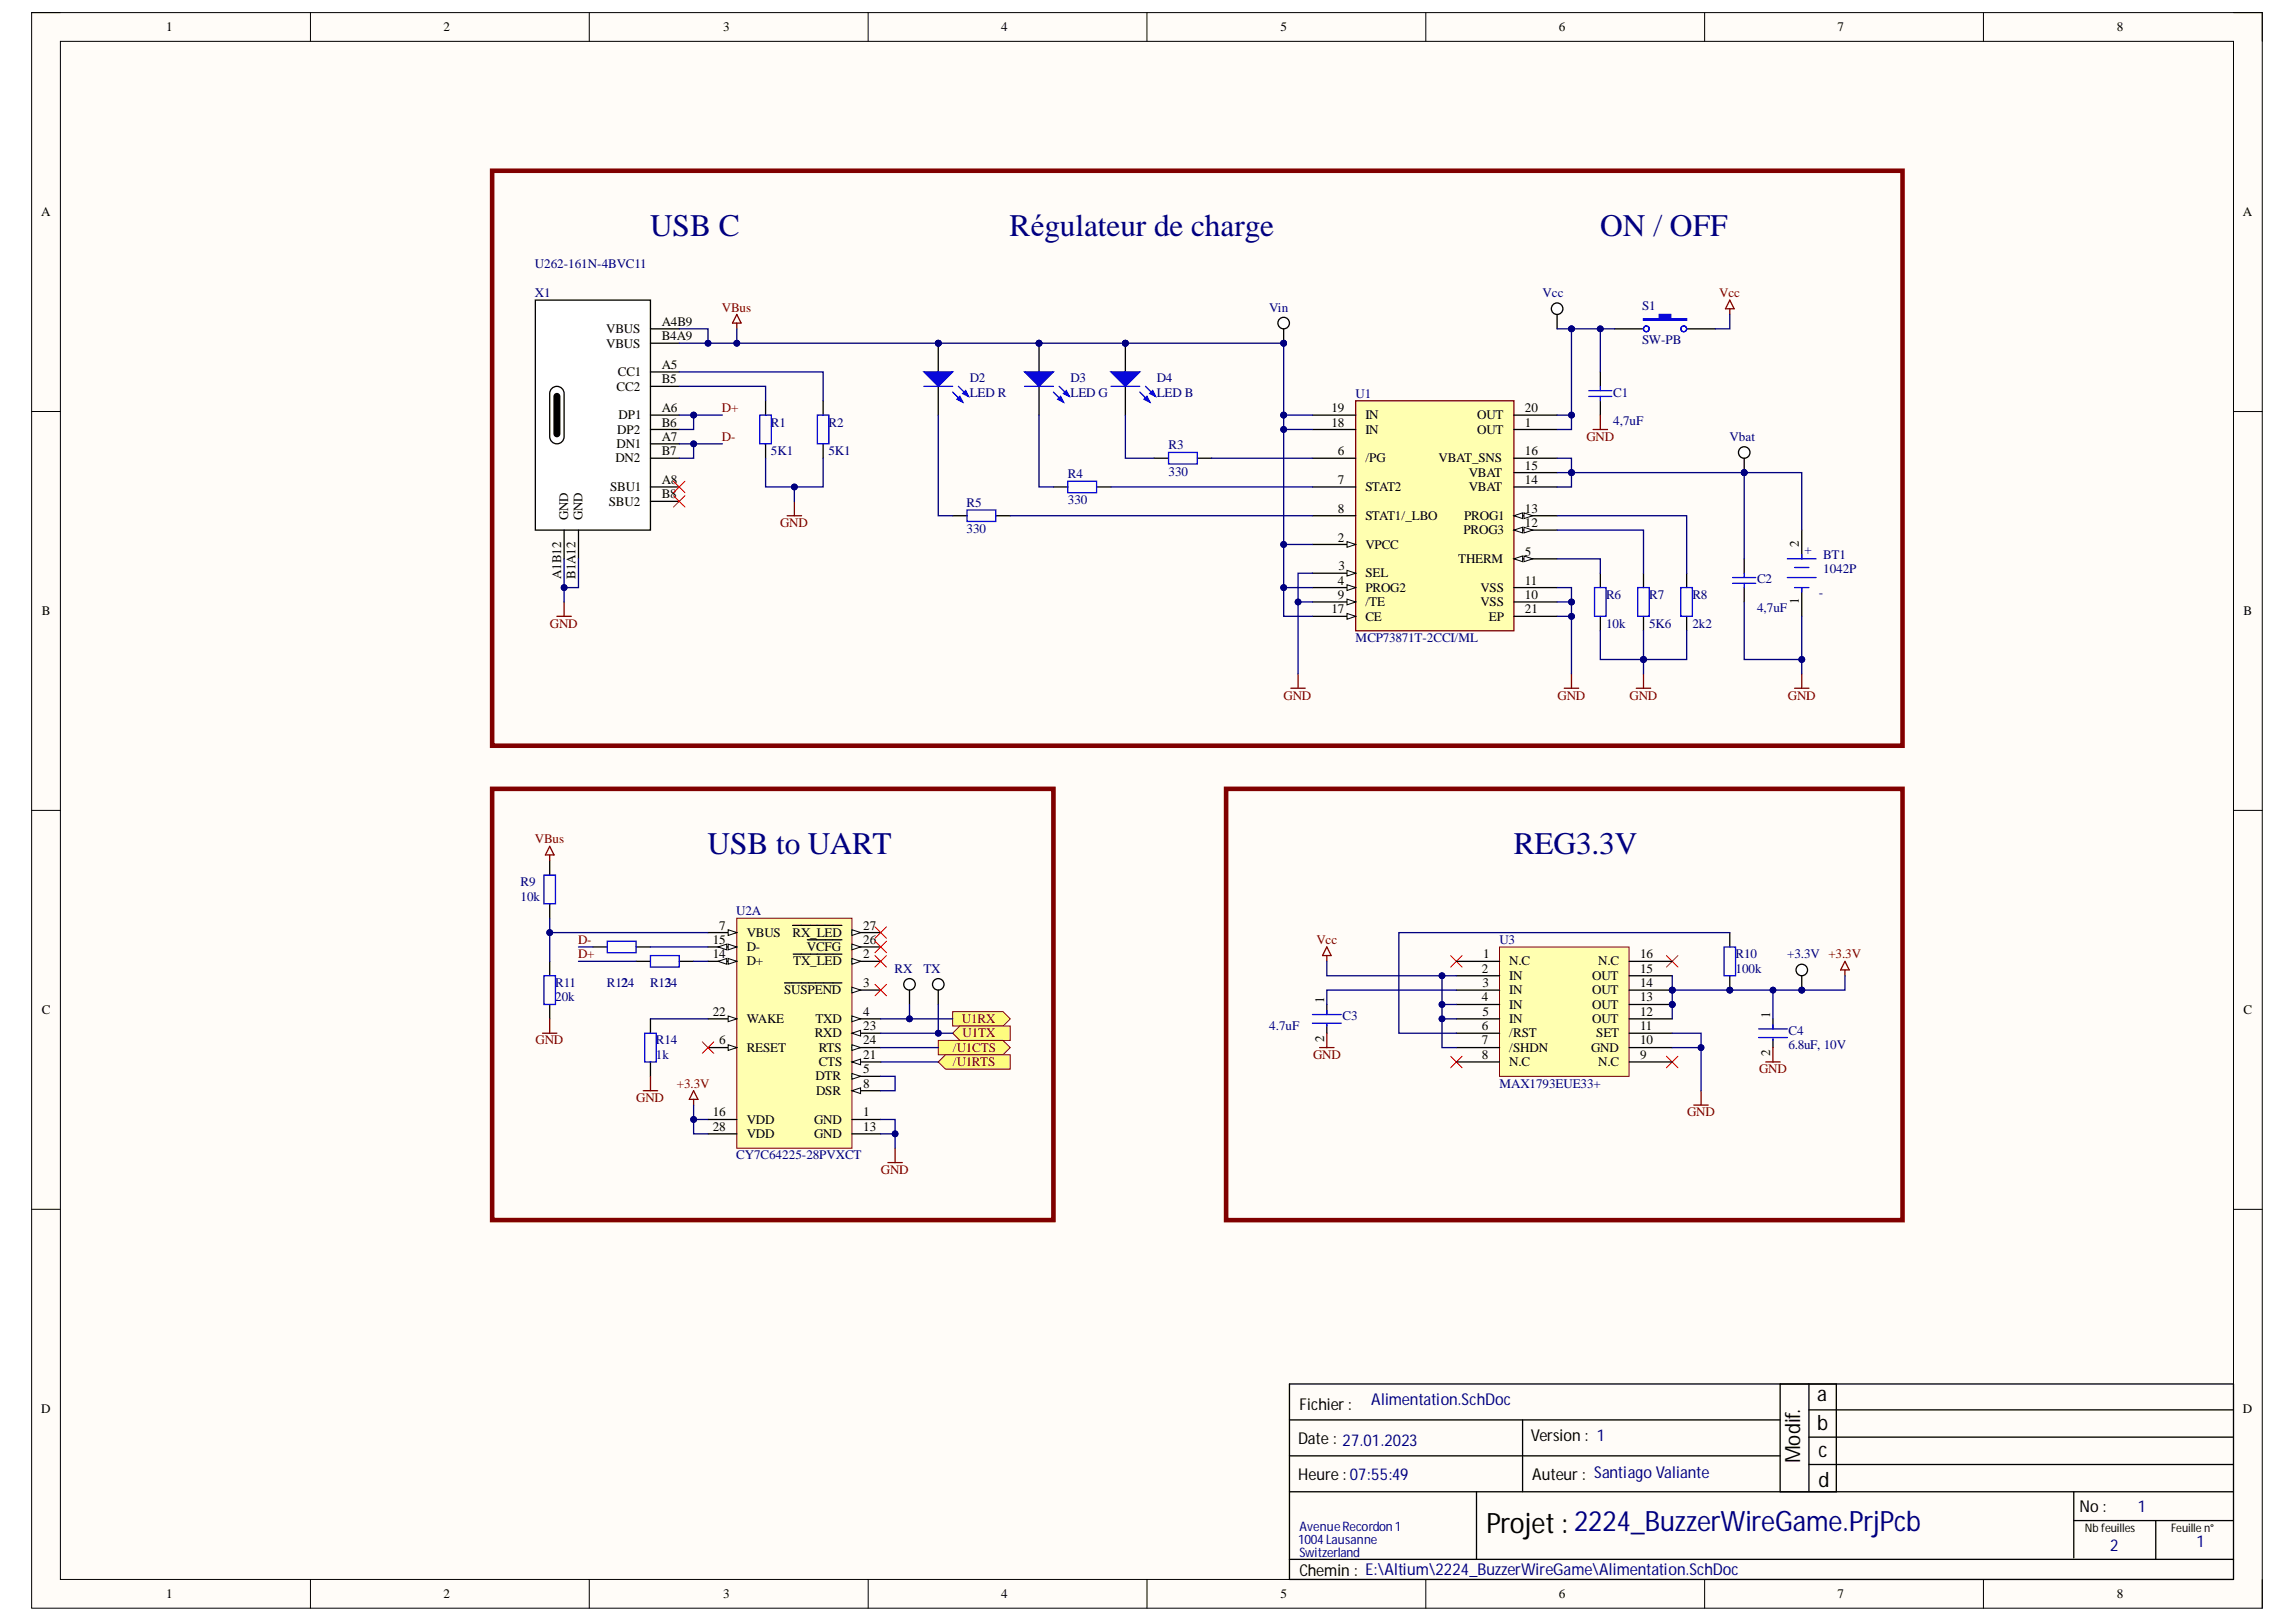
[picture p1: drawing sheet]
<svg xmlns="http://www.w3.org/2000/svg" width="297mm" height="210mm" viewBox="0 0 297 210" stroke-linecap="round" stroke-linejoin="round" font-family="sans-serif">
<defs><g id="words">
<g font-size="4.1" fill="#000080">
<text x="84.1" y="30.5">USB C</text>
<text x="130.6" y="30.5">Régulateur de charge</text>
<text x="207" y="30.5">ON / OFF</text>
<text x="91.5" y="110.5">USB to UART</text>
<text x="195.8" y="110.5">REG3.3V</text>
</g>
<text font-size="3.6" x="192.3" y="198.4">Projet : 2224_BuzzerWireGame.PrjPcb</text>
<g font-size="2.7">
<text x="235.1" y="181.3">a</text>
<text x="235.1" y="185">b</text>
<text x="232.9" y="189.4" transform="rotate(-90 232.9 189.4)">Modif.</text>
<text x="235.3" y="188.6">c</text>
<text x="235.3" y="192.5">d</text>
</g>
<g font-size="2.1">
<text x="168.1" y="182.4">Fichier:</text>
<text x="167.9" y="186.9">Date : 27.01.2023</text>
<text x="167.9" y="191.5">Heure :07:55:49</text>
<text x="198" y="186.5">Version : 1</text>
<text x="198.2" y="191.5">Auteur : Santiago Valiante</text>
<text x="269" y="195.6">No :</text>
<text x="168.1" y="204">Chemin : E:\Altium\2224_BuzzerWireGame\Alimentation.SchDoc</text>
</g>
<g font-size="2.1" fill="#000080">
<text x="177.4" y="181.8">Alimentation.SchDoc</text>
<text x="276.6" y="195.6">1</text>
<text x="273" y="200.7">2</text>
<text x="284.2" y="200.3">1</text>
</g>
<g font-size="1.7">
<text x="21.5" y="4.1">1</text>
<text x="57.4" y="4.1">2</text>
<text x="93.6" y="4.1">3</text>
<text x="129.5" y="4.1">4</text>
<text x="165.6" y="4.1">5</text>
<text x="201.7" y="4.1">6</text>
<text x="237.7" y="4.1">7</text>
<text x="273.9" y="4.1">8</text>
<text x="5.3" y="28">A</text>
<text x="290.2" y="28">A</text>
<text x="78.4" y="43.1">VBUS</text>
<text x="78.4" y="45">VBUS</text>
<text x="85.6" y="42.2">A4B9</text>
<text x="85.6" y="47.8">A5</text>
<text x="85.6" y="44">B4A9</text>
<text x="79.8" y="50.6">CC2</text>
<text x="79.9" y="48.7">CC1</text>
<text x="85.6" y="53.3">A6</text>
<text x="85.6" y="49.6">B5</text>
<text x="172.2" y="53.3">19</text>
<text x="197.3" y="53.3">20</text>
<text x="79.6" y="59.9">DN2</text>
<text x="79.8" y="58">DN1</text>
<text x="79.9" y="56.1">DP2</text>
<text x="80" y="54.3">DP1</text>
<text x="85.6" y="58.9">B7</text>
<text x="85.6" y="57.1">A7</text>
<text x="85.6" y="55.2">B6</text>
<text x="172.2" y="55.2">18</text>
<text x="173.1" y="58.9">6</text>
<text x="176.6" y="54.3">IN</text>
<text x="176.6" y="56.1">IN</text>
<text x="176.6" y="59.9">/PG</text>
<text x="186.1" y="59.9">VBAT_SNS</text>
<text x="191.1" y="56.1">OUT</text>
<text x="191.1" y="54.3">OUT</text>
<text x="197.3" y="58.9">16</text>
<text x="197.3" y="55.2">1</text>
<text x="78.8" y="65.4">SBU2</text>
<text x="78.9" y="63.6">SBU1</text>
<text x="85.6" y="64.5">B8</text>
<text x="85.6" y="62.6">A8</text>
<text x="173.1" y="62.6">7</text>
<text x="176.6" y="63.6">STAT2</text>
<text x="190" y="63.6">VBAT</text>
<text x="190" y="61.7">VBAT</text>
<text x="197.3" y="62.6">14</text>
<text x="197.3" y="60.8">15</text>
<text x="73.5" y="67.3" transform="rotate(-90 73.5 67.3)">GND</text>
<text x="75.4" y="67.3" transform="rotate(-90 75.4 67.3)">GND</text>
<text x="173.1" y="66.4">8</text>
<text x="173.1" y="70.1">2</text>
<text x="176.6" y="67.3">STAT1/_LBO</text>
<text x="176.6" y="71">VPCC</text>
<text x="189.3" y="69.1">PROG3</text>
<text x="189.4" y="67.3">PROG1</text>
<text x="197.3" y="71.9">5</text>
<text x="197.3" y="68.2">12</text>
<text x="197.3" y="66.4">13</text>
<text x="232.7" y="70.8" transform="rotate(-90 232.7 70.8)">2</text>
<text x="72.6" y="74.9" transform="rotate(-90 72.6 74.9)">A1B12</text>
<text x="74.4" y="74.9" transform="rotate(-90 74.4 74.9)">B1A12</text>
<text x="173.1" y="75.7">4</text>
<text x="173.1" y="77.5">9</text>
<text x="173.2" y="73.8">3</text>
<text x="176.6" y="74.7">SEL</text>
<text x="176.6" y="76.6">PROG2</text>
<text x="188.7" y="72.9">THERM</text>
<text x="191.5" y="76.6">VSS</text>
<text x="197.3" y="77.5">10</text>
<text x="197.3" y="75.7">11</text>
<text x="5.4" y="79.6">B</text>
<text x="172.2" y="79.4">17</text>
<text x="176.6" y="78.4">/TE</text>
<text x="176.6" y="80.3">CE</text>
<text x="191.5" y="78.4">VSS</text>
<text x="192.6" y="80.3">EP</text>
<text x="197.3" y="79.4">21</text>
<text x="232.7" y="78.2" transform="rotate(-90 232.7 78.2)">1</text>
<text x="290.3" y="79.6">B</text>
<text x="92.2" y="124">14</text>
<text x="92.2" y="122.1">15</text>
<text x="93.1" y="120.3">7</text>
<text x="96.6" y="121.2">VBUS</text>
<text x="96.6" y="124.9">D+</text>
<text x="96.6" y="123.1">D-</text>
<text x="102.5" y="121.2">RX_LED</text>
<text x="102.6" y="124.9">TX_LED</text>
<text x="104.4" y="123.1">VCFG</text>
<text x="111.7" y="124">2</text>
<text x="111.7" y="122.1">26</text>
<text x="111.7" y="120.3">27</text>
<text x="191.7" y="125.9">2</text>
<text x="191.9" y="124">1</text>
<text x="195.3" y="124.9">N.C</text>
<text x="206.8" y="124.9">N.C</text>
<text x="212.2" y="125.9">15</text>
<text x="212.2" y="124">16</text>
<text x="5.4" y="131.2">C</text>
<text x="92.2" y="131.4">22</text>
<text x="101.4" y="128.7">SUSPEND</text>
<text x="111.7" y="127.7">3</text>
<text x="111.7" y="131.4">4</text>
<text x="171.3" y="129.8" transform="rotate(-90 171.3 129.8)">1</text>
<text x="191.7" y="129.6">4</text>
<text x="191.8" y="127.7">3</text>
<text x="191.8" y="131.4">5</text>
<text x="195.3" y="126.8">IN</text>
<text x="195.3" y="128.7">IN</text>
<text x="195.3" y="130.5">IN</text>
<text x="206" y="130.5">OUT</text>
<text x="206" y="128.7">OUT</text>
<text x="206" y="126.8">OUT</text>
<text x="212.2" y="131.4">12</text>
<text x="212.2" y="129.6">13</text>
<text x="212.2" y="127.7">14</text>
<text x="229" y="131.7" transform="rotate(-90 229 131.7)">1</text>
<text x="290.3" y="131.2">C</text>
<text x="93.1" y="135.2">6</text>
<text x="96.6" y="136.1">RESET</text>
<text x="96.6" y="132.4">WAKE</text>
<text x="105.4" y="134.2">RXD</text>
<text x="105.5" y="132.4">TXD</text>
<text x="105.9" y="138">CTS</text>
<text x="105.9" y="136.1">RTS</text>
<text x="111.7" y="137">21</text>
<text x="111.7" y="133.3">23</text>
<text x="111.7" y="135.2">24</text>
<text x="171.3" y="134.8" transform="rotate(-90 171.3 134.8)">2</text>
<text x="191.7" y="133.3">6</text>
<text x="191.7" y="135.2">7</text>
<text x="191.7" y="137">8</text>
<text x="195.3" y="132.4">IN</text>
<text x="195.3" y="134.2">/RST</text>
<text x="195.3" y="136.1">/SHDN</text>
<text x="195.3" y="138">N.C</text>
<text x="205.8" y="136.1">GND</text>
<text x="206" y="132.4">OUT</text>
<text x="206.5" y="134.2">SET</text>
<text x="206.8" y="138">N.C</text>
<text x="212.2" y="137">9</text>
<text x="212.2" y="135.2">10</text>
<text x="212.2" y="133.3">11</text>
<text x="229" y="136.7" transform="rotate(-90 229 136.7)">2</text>
<text x="105.5" y="139.8">DTR</text>
<text x="105.6" y="141.7">DSR</text>
<text x="111.7" y="138.9">5</text>
<text x="111.7" y="140.7">8</text>
<text x="92.2" y="144.5">16</text>
<text x="92.2" y="146.3">28</text>
<text x="96.6" y="145.4">VDD</text>
<text x="96.6" y="147.3">VDD</text>
<text x="105.3" y="145.4">GND</text>
<text x="105.3" y="147.3">GND</text>
<text x="111.7" y="144.5">1</text>
<text x="111.7" y="146.3">13</text>
<text x="5.3" y="182.8">D</text>
<text x="290.2" y="182.8">D</text>
<text x="21.5" y="206.8">1</text>
<text x="57.4" y="206.8">2</text>
<text x="93.6" y="206.8">3</text>
<text x="129.5" y="206.8">4</text>
<text x="165.6" y="206.8">5</text>
<text x="201.7" y="206.8">6</text>
<text x="237.7" y="206.8">7</text>
<text x="273.9" y="206.8">8</text>
</g>
<g font-size="1.7" fill="#000080">
<text x="69.2" y="34.7">U262-161N-4BVC11</text>
<text x="69.2" y="38.5">X1</text>
<text x="164.2" y="40.3">Vin</text>
<text x="199.6" y="38.5">Vcc</text>
<text x="212.4" y="40.2">S1</text>
<text x="212.4" y="44.6">SW-PB</text>
<text x="125.5" y="49.5">D2</text>
<text x="125.5" y="51.3">LED R</text>
<text x="138.5" y="49.5">D3</text>
<text x="138.5" y="51.3">LED G</text>
<text x="149.7" y="49.5">D4</text>
<text x="149.7" y="51.3">LED B</text>
<text x="175.4" y="51.5">U1</text>
<text x="208.7" y="51.3">C1</text>
<text x="99.7" y="58.9">5K1</text>
<text x="99.7" y="55.2">R1</text>
<text x="107.2" y="58.9">5K1</text>
<text x="107.2" y="55.2">R2</text>
<text x="151.2" y="58.2">R3</text>
<text x="208.7" y="55">4,7uF</text>
<text x="223.8" y="57.1">Vbat</text>
<text x="125" y="65.6">R5</text>
<text x="138.2" y="65.3">330</text>
<text x="138.2" y="61.9">R4</text>
<text x="151.2" y="61.5">330</text>
<text x="125" y="69">330</text>
<text x="233.5" y="70.8" transform="rotate(90 233.5 70.8)">+</text>
<text x="207.8" y="77.5">R6</text>
<text x="213.4" y="77.5">R7</text>
<text x="218.9" y="77.5">R8</text>
<text x="227.3" y="75.5">C2</text>
<text x="235.9" y="76.4" transform="rotate(-180 235.9 76.4)">-</text>
<text x="235.9" y="72.3">BT1</text>
<text x="235.9" y="74.1">1042P</text>
<text x="175.4" y="83.1">MCP73871T-2CCI/ML</text>
<text x="207.8" y="81.2">10k</text>
<text x="213.4" y="81.2">5K6</text>
<text x="218.9" y="81.2">2k2</text>
<text x="227.3" y="79.2">4,7uF</text>
<text x="67.3" y="116.6">10k</text>
<text x="67.3" y="114.7">R9</text>
<text x="95.3" y="118.4">U2A</text>
<text x="115.7" y="125.9">RX</text>
<text x="119.5" y="125.9">TX</text>
<text x="194" y="122.1">U3</text>
<text x="224.5" y="124">R10</text>
<text x="224.5" y="125.9">100k</text>
<text x="231.2" y="124">+3.3V +3.3V</text>
<text x="71.8" y="129.6">20k</text>
<text x="71.8" y="127.7">R11</text>
<text x="78.5" y="127.7">R124</text>
<text x="84.1" y="127.7">R13</text>
<text x="86" y="127.7">24</text>
<text x="84.9" y="137">1k</text>
<text x="84.9" y="135.2">R14</text>
<text x="164.2" y="133.3">4.7uF</text>
<text x="173.7" y="132">C3</text>
<text x="231.4" y="133.9">C4</text>
<text x="231.4" y="135.8">6.8uF, 10V</text>
<text x="194" y="140.7">MAX1793EUE33+</text>
<text x="95.3" y="150">CY7C64225-28PVXCT</text>
<text x="167.9" y="199.8">1004Lausanne</text>
<text x="168.1" y="198.1">AvenueRecordon 1</text>
<text x="168.1" y="201.5">Switzerland</text>
</g>
<g font-size="1.7" fill="#800000">
<text x="93.4" y="40.3">VBus</text>
<text x="222.4" y="38.5">Vcc</text>
<text x="93.4" y="53.3">D+</text>
<text x="93.4" y="57.1">D-</text>
<text x="205.2" y="57.1">GND</text>
<text x="100.9" y="68.2">GND</text>
<text x="71.1" y="81.2">GND</text>
<text x="166.1" y="90.5">GND</text>
<text x="201.5" y="90.5">GND</text>
<text x="210.8" y="90.5">GND</text>
<text x="231.3" y="90.5">GND</text>
<text x="69.2" y="109.1">VBus</text>
<text x="74.8" y="122.1">D-</text>
<text x="74.8" y="124">D+</text>
<text x="170.3" y="122.1">Vcc</text>
<text x="69.3" y="135.2">GND</text>
<text x="123.3" y="136.1">/U1CTS</text>
<text x="123.3" y="138">/U1RTS</text>
<text x="124.4" y="132.4">U1RX</text>
<text x="124.5" y="134.2">U1TX</text>
<text x="169.9" y="137">GND</text>
<text x="82.3" y="142.6">GND</text>
<text x="87.6" y="140.7">+3.3V</text>
<text x="227.6" y="138.9">GND</text>
<text x="218.3" y="144.5">GND</text>
<text x="114" y="151.9">GND</text>
</g>
<g font-size="1.5">
<text x="269.7" y="198.2">Nb feuilles</text>
<text x="280.9" y="198.2">Feuille n°</text>
</g>
</g></defs>
<path d="M4.1 1.6h288.6v206.5h-288.6z" fill-rule="evenodd" fill="#fffcf8"/>
<path d="M4.1 1.6h288.6v206.5h-288.6z" fill="none" stroke="#000" stroke-width=".13"/>
<path d="M7.8 5.4h281.2v199h-281.2z" fill-rule="evenodd" fill="#fffcf8"/>
<g fill="none" stroke="#000" stroke-width=".13">
<path d="M4.1 1.6h3.7M7.8 5.4h281.2v199h-281.2zM40.2 1.6v3.8M76.2 1.6v3.8M112.3 1.6v3.8M148.4 1.6v3.8M184.5 1.6v3.8M220.5 1.6v3.8M256.6 1.6v3.8M289 1.6h3.7v3.8M4.1 53.3h3.7M289 53.3h3.7"/>
<path d="M4.1 104.9h3.7M289 104.9h3.7M4.1 156.5h3.7M289 156.5h3.7M40.2 204.4v3.7M76.2 204.4v3.7M112.3 204.4v3.7M148.4 204.4v3.7M184.5 204.4v3.7M220.5 204.4v3.7M256.6 204.4v3.7M292.7 204.4v3.7"/>
</g>
<g fill="none" stroke="#000" stroke-width=".17">
<path d="M99 51.9v1.8M99 57.4v1.9M106.5 51.9v1.8M106.5 57.4v1.9M149.3 59.3h1.9M154.9 59.3h1.9M123.2 66.7h1.9M128.8 66.7h1.9M136.3 63h1.8M141.9 63h1.8M207 74.2v1.8M207 79.8v1.8"/>
<path d="M212.6 74.2v1.8M212.6 79.8v1.8M218.2 74.2v1.8M218.2 79.8v1.8M233.1 68.6v3.7M233.1 76v3.8M166.8 179.1h122.2v25.3h-122.2zM230.3 179.1v13.9M234 179.1v13.9M237.6 179.1v13.9M166.8 193h122.2M166.8 183.8h63.5"/>
<path d="M166.8 188.4h63.5M191 193v8.8M197 183.8v9.2M234 182.5h55M234 186h55M234 189.5h55M268.3 193v8.6M268.3 196.8h20.7M278.9 196.8v5M166.8 201.8h122.2"/>
</g>
<g fill="none" stroke="#00f" stroke-width=".17">
<path d="M98.3 53.7h1.5v3.7h-1.5zM105.7 53.7h1.5v3.7h-1.5zM151.2 58.6h3.7v1.4h-3.7zM125.1 66h3.7v1.5h-3.7zM138.1 62.3h3.8v1.5h-3.8zM206.3 76h1.5v3.8h-1.5zM211.9 76h1.5v3.8h-1.5zM217.5 76h1.4v3.8h-1.4zM231.2 72.3h3.8M231.2 74.7h3.8M232.2 73.4h1.8M232.2 76h1.8"/>
<path d="M233.1 71.8v.5M233.1 76v.6"/>
</g>
<path d="M167 89.1h1.9M167.9 87.2v1.9" fill="none" stroke="#800000" stroke-width=".17"/>
<circle cx="121.4" cy="44.4" r=".37" fill="#000080"/>
<circle cx="121.4" cy="44.4" r=".37" fill="none" stroke="#000080" stroke-width=".13"/>
<path d="M121.4 44.4v3.7" fill="none" stroke="#000" stroke-width=".17"/>
<circle cx="121.4" cy="44.4" r=".37" fill="#000080"/>
<circle cx="121.4" cy="44.4" r=".37" fill="none" stroke="#000080" stroke-width=".13"/>
<path d="M121.4 50v3.7" fill="none" stroke="#000" stroke-width=".17"/>
<path d="M119.5 48.1h3.7l-1.8 1.9z" fill="#00f"/>
<path d="M119.5 48.1h3.7l-1.8 1.9zM123.2 50.7l1.4 1.3M124 50l1.3 1.3" fill="none" stroke="#00f" stroke-width=".17"/>
<path d="M123.8 51.7l.4-.4 .4 .7z" fill="#00f"/>
<path d="M123.8 51.7l.4-.4 .4 .7z" fill="none" stroke="#00f" stroke-width=".17"/>
<path d="M124.9 50.6l.4 .7-.7-.4z" fill="#00f"/>
<path d="M119.5 50h3.7M124.9 50.6l.4 .7-.7-.4z" fill="none" stroke="#00f" stroke-width=".17"/>
<circle cx="134.4" cy="44.4" r=".37" fill="#000080"/>
<circle cx="134.4" cy="44.4" r=".37" fill="none" stroke="#000080" stroke-width=".13"/>
<path d="M134.4 44.4v3.7" fill="none" stroke="#000" stroke-width=".17"/>
<circle cx="134.4" cy="44.4" r=".37" fill="#000080"/>
<circle cx="134.4" cy="44.4" r=".37" fill="none" stroke="#000080" stroke-width=".13"/>
<path d="M134.4 50v3.7" fill="none" stroke="#000" stroke-width=".17"/>
<path d="M132.6 48.1h3.7l-1.9 1.9z" fill="#00f"/>
<path d="M132.6 48.1h3.7l-1.9 1.9zM136.3 50.7l1.3 1.3M137 50l1.3 1.3" fill="none" stroke="#00f" stroke-width=".17"/>
<path d="M136.8 51.7l.4-.4 .4 .7z" fill="#00f"/>
<path d="M136.8 51.7l.4-.4 .4 .7z" fill="none" stroke="#00f" stroke-width=".17"/>
<path d="M138 50.6l.3 .7-.7-.4z" fill="#00f"/>
<path d="M132.6 50h3.7M138 50.6l.3 .7-.7-.4z" fill="none" stroke="#00f" stroke-width=".17"/>
<circle cx="145.6" cy="44.4" r=".37" fill="#000080"/>
<circle cx="145.6" cy="44.4" r=".37" fill="none" stroke="#000080" stroke-width=".13"/>
<path d="M145.6 44.4v3.7" fill="none" stroke="#000" stroke-width=".17"/>
<circle cx="145.6" cy="44.4" r=".37" fill="#000080"/>
<circle cx="145.6" cy="44.4" r=".37" fill="none" stroke="#000080" stroke-width=".13"/>
<path d="M145.6 50v3.7" fill="none" stroke="#000" stroke-width=".17"/>
<path d="M143.7 48.1h3.8l-1.9 1.9z" fill="#00f"/>
<path d="M143.7 48.1h3.8l-1.9 1.9zM147.5 50.7l1.3 1.3M148.2 50l1.3 1.3" fill="none" stroke="#00f" stroke-width=".17"/>
<path d="M148 51.7l.4-.4 .4 .7z" fill="#00f"/>
<path d="M148 51.7l.4-.4 .4 .7z" fill="none" stroke="#00f" stroke-width=".17"/>
<path d="M148.8 50.9l.3-.3 .4 .7z" fill="#00f"/>
<path d="M143.7 50h3.8M148.8 50.9l.3-.3 .4 .7zM205.5 50.6h3M205.5 51.3h3M207 50v.6M207 51.3v.6M224.2 74.7h2.9M224.2 75.5h2.9M225.7 74.2v.5M225.7 75.5v.5" fill="none" stroke="#00f" stroke-width=".17"/>
<path d="M206.1 55.6h1.9M207 53.7v1.9M101.8 66.7h1.9M102.8 64.9v1.8M202.4 89.1h1.8M203.3 87.2v1.9M211.7 89.1h1.9M212.6 87.2v1.9M232.2 89.1h1.8M233.1 87.2v1.9" fill="none" stroke="#800000" stroke-width=".17"/>
<path d="M207 48.1v1.9M207 51.9v1.8M225.7 72.3v1.9M225.7 76v1.9" fill="none" stroke="#000" stroke-width=".17"/>
<circle cx="225.7" cy="61.2" r=".37" fill="#000080"/>
<circle cx="225.7" cy="61.2" r=".37" fill="none" stroke="#000080" stroke-width=".13"/>
<circle cx="225.7" cy="58.6" r=".74" fill="#fff"/>
<g fill="none" stroke="#000" stroke-width=".17">
<path d="M225.7 59.3v1.9"/>
<circle cx="225.7" cy="58.6" r=".74"/>
</g>
<circle cx="225.7" cy="61.2" r=".37" fill="#000080"/>
<circle cx="225.7" cy="61.2" r=".37" fill="none" stroke="#000080" stroke-width=".13"/>
<circle cx="201.4" cy="40" r=".74" fill="#fff"/>
<g fill="none" stroke="#000" stroke-width=".17">
<path d="M201.4 40.7v1.9"/>
<circle cx="201.4" cy="40" r=".74"/>
</g>
<circle cx="166.1" cy="44.4" r=".37" fill="#000080"/>
<circle cx="166.1" cy="44.4" r=".37" fill="none" stroke="#000080" stroke-width=".13"/>
<circle cx="166.1" cy="41.8" r=".75" fill="#fff"/>
<g fill="none" stroke="#000" stroke-width=".17">
<path d="M166.1 42.6v1.8"/>
<circle cx="166.1" cy="41.8" r=".75"/>
</g>
<circle cx="166.1" cy="44.4" r=".37" fill="#000080"/>
<circle cx="166.1" cy="44.4" r=".37" fill="none" stroke="#000080" stroke-width=".13"/>
<path d="M187.7 136.7l1.5 1.5M187.7 123.7l1.5 1.5M189.2 136.7l-1.5 1.5M189.2 123.7l-1.5 1.5M215.6 123.7l1.5 1.5M215.6 136.7l1.5 1.5M217.1 123.7l-1.5 1.5M217.1 136.7l-1.5 1.5" fill="none" stroke="#f00" stroke-width=".13"/>
<path d="M170.7 135.6h1.9M171.7 133.7v1.9M228.4 137.4h1.9M229.4 135.6v1.8M219.1 143h1.9M220.1 141.1v1.9" fill="none" stroke="#800000" stroke-width=".17"/>
<path d="M171.7 130v1.3M171.7 132.6v1.1M229.4 131.8v1.3M229.4 134.5v1.1" fill="none" stroke="#000" stroke-width=".17"/>
<path d="M169.8 131.3h3.7M169.8 132.4h3.7M171.7 130.7v.6M171.7 132.6v.2M227.5 133.1h3.7M227.5 134.3h3.7M229.4 132.6v.5M229.4 134.5v.1" fill="none" stroke="#00f" stroke-width=".17"/>
<circle cx="216.3" cy="130" r=".37" fill="#000080"/>
<circle cx="216.3" cy="130" r=".37" fill="none" stroke="#000080" stroke-width=".13"/>
<circle cx="216.3" cy="128.1" r=".37" fill="#000080"/>
<circle cx="216.3" cy="128.1" r=".37" fill="none" stroke="#000080" stroke-width=".13"/>
<path d="M194 122.6h16.8v16.7h-16.8z" fill-rule="evenodd" fill="#ffffb0"/>
<path d="M194 122.6h16.8v16.7h-16.8z" fill="none" stroke="#800000" stroke-width=".13"/>
<g fill="none" stroke="#000" stroke-width=".17">
<path d="M188.4 124.4h5.6M188.4 126.3h5.6M188.4 128.1h5.6M188.4 130h5.6M188.4 131.8h5.6M188.4 133.7h5.6M188.4 135.6h5.6M188.4 137.4h5.6M210.8 130h5.5M210.8 131.8h5.5M210.8 133.7h5.5M210.8 135.6h5.5"/>
<path d="M210.8 137.4h5.5"/>
</g>
<circle cx="216.3" cy="130" r=".37" fill="#000080"/>
<circle cx="216.3" cy="130" r=".37" fill="none" stroke="#000080" stroke-width=".13"/>
<path d="M210.8 128.1h5.5" fill="none" stroke="#000" stroke-width=".17"/>
<circle cx="216.3" cy="128.1" r=".37" fill="#000080"/>
<circle cx="216.3" cy="128.1" r=".37" fill="none" stroke="#000080" stroke-width=".13"/>
<path d="M210.8 126.3h5.5M210.8 124.4h5.5" fill="none" stroke="#000" stroke-width=".17"/>
<circle cx="233.1" cy="128.1" r=".37" fill="#000080"/>
<circle cx="233.1" cy="128.1" r=".37" fill="none" stroke="#000080" stroke-width=".13"/>
<circle cx="233.1" cy="125.5" r=".74" fill="#fff"/>
<g fill="none" stroke="#000" stroke-width=".17">
<path d="M233.1 126.3v1.8"/>
<circle cx="233.1" cy="125.5" r=".74"/>
</g>
<circle cx="233.1" cy="128.1" r=".37" fill="#000080"/>
<circle cx="233.1" cy="128.1" r=".37" fill="none" stroke="#000080" stroke-width=".13"/>
<circle cx="223.8" cy="128.1" r=".37" fill="#000080"/>
<circle cx="223.8" cy="128.1" r=".37" fill="none" stroke="#000080" stroke-width=".13"/>
<path d="M223.8 120.7v1.9M223.8 126.3v1.8" fill="none" stroke="#000" stroke-width=".17"/>
<circle cx="223.8" cy="128.1" r=".37" fill="#000080"/>
<circle cx="223.8" cy="128.1" r=".37" fill="none" stroke="#000080" stroke-width=".13"/>
<path d="M223 122.6h1.5v3.7h-1.5z" fill="none" stroke="#00f" stroke-width=".17"/>
<path d="M95.3 118.8h14.9v29.8h-14.9z" fill-rule="evenodd" fill="#ffffb0"/>
<path d="M95.3 118.8h14.9v29.8h-14.9z" fill="none" stroke="#800000" stroke-width=".13"/>
<path d="M110.2 124.4h3.7M110.2 144.9h3.7" fill="none" stroke="#000" stroke-width=".17"/>
<path d="M110.2 124l1.1 .4-1.1 .4z" fill="#f8fcff"/>
<path d="M110.2 124l1.1 .4-1.1 .4z" fill="none" stroke="#000" stroke-width=".13"/>
<path d="M102.6 123.5h6.3M110.2 128.1h3.7" fill="none" stroke="#000" stroke-width=".17"/>
<path d="M110.2 127.8l1.1 .3-1.1 .4z" fill="#f8fcff"/>
<path d="M110.2 127.8l1.1 .3-1.1 .4z" fill="none" stroke="#000" stroke-width=".13"/>
<path d="M101.5 127.2h7.4M110.2 131.8h3.7" fill="none" stroke="#000" stroke-width=".17"/>
<path d="M110.2 131.5l1.1 .3-1.1 .4z" fill="#f8fcff"/>
<path d="M110.2 131.5l1.1 .3-1.1 .4z" fill="none" stroke="#000" stroke-width=".13"/>
<path d="M110.2 139.3h3.7" fill="none" stroke="#000" stroke-width=".17"/>
<path d="M110.2 138.9l1.1 .4-1.1 .4z" fill="#f8fcff"/>
<path d="M110.2 138.9l1.1 .4-1.1 .4z" fill="none" stroke="#000" stroke-width=".13"/>
<path d="M91.6 135.6h3.7" fill="none" stroke="#000" stroke-width=".17"/>
<path d="M94.2 135.2l1.1 .4-1.1 .3z" fill="#f8fcff"/>
<path d="M94.2 135.2l1.1 .4-1.1 .3z" fill="none" stroke="#000" stroke-width=".13"/>
<path d="M91.6 120.7h3.7" fill="none" stroke="#000" stroke-width=".17"/>
<path d="M94.2 120.3l1.1 .4-1.1 .4z" fill="#f8fcff"/>
<path d="M94.2 120.3l1.1 .4-1.1 .4z" fill="none" stroke="#000" stroke-width=".13"/>
<path d="M110.2 141.1h3.7" fill="none" stroke="#000" stroke-width=".17"/>
<path d="M110.2 141.1l1.1-.3v.7z" fill="#f8fcff"/>
<path d="M110.2 141.1l1.1-.3v.7z" fill="none" stroke="#000" stroke-width=".13"/>
<path d="M91.6 124.4h3.7M110.2 146.7h3.7" fill="none" stroke="#000" stroke-width=".17"/>
<path d="M94.2 124l1.1 .4-1.1 .4z" fill="#f8fcff"/>
<path d="M94.2 124l1.1 .4-1.1 .4z" fill="none" stroke="#000" stroke-width=".13"/>
<path d="M92.9 124.4l1.1-.4v.8z" fill="#f8fcff"/>
<path d="M92.9 124.4l1.1-.4v.8z" fill="none" stroke="#000" stroke-width=".13"/>
<path d="M91.6 122.5h3.7" fill="none" stroke="#000" stroke-width=".17"/>
<path d="M94.2 122.2l1.1 .3-1.1 .4z" fill="#f8fcff"/>
<path d="M94.2 122.2l1.1 .3-1.1 .4z" fill="none" stroke="#000" stroke-width=".13"/>
<path d="M92.9 122.5l1.1-.3v.7z" fill="#f8fcff"/>
<path d="M92.9 122.5l1.1-.3v.7z" fill="none" stroke="#000" stroke-width=".13"/>
<path d="M110.2 137.4h3.7M91.6 144.9h3.7" fill="none" stroke="#000" stroke-width=".17"/>
<path d="M110.2 137.4l1.1-.3v.7z" fill="#f8fcff"/>
<path d="M110.2 137.4l1.1-.3v.7z" fill="none" stroke="#000" stroke-width=".13"/>
<path d="M91.6 131.8h3.7" fill="none" stroke="#000" stroke-width=".17"/>
<path d="M94.2 131.5l1.1 .3-1.1 .4z" fill="#f8fcff"/>
<path d="M94.2 131.5l1.1 .3-1.1 .4z" fill="none" stroke="#000" stroke-width=".13"/>
<path d="M110.2 133.7h3.7" fill="none" stroke="#000" stroke-width=".17"/>
<path d="M110.2 133.7l1.1-.4v.8z" fill="#f8fcff"/>
<path d="M110.2 133.7l1.1-.4v.8z" fill="none" stroke="#000" stroke-width=".13"/>
<path d="M110.2 135.6h3.7" fill="none" stroke="#000" stroke-width=".17"/>
<path d="M110.2 135.2l1.1 .4-1.1 .3z" fill="#f8fcff"/>
<path d="M110.2 135.2l1.1 .4-1.1 .3z" fill="none" stroke="#000" stroke-width=".13"/>
<path d="M110.2 122.5h3.7" fill="none" stroke="#000" stroke-width=".17"/>
<path d="M110.2 122.2l1.1 .3-1.1 .4z" fill="#f8fcff"/>
<path d="M110.2 122.2l1.1 .3-1.1 .4z" fill="none" stroke="#000" stroke-width=".13"/>
<path d="M104.4 121.6h4.5M110.2 120.7h3.7" fill="none" stroke="#000" stroke-width=".17"/>
<path d="M110.2 120.3l1.1 .4-1.1 .4z" fill="#f8fcff"/>
<path d="M110.2 120.3l1.1 .4-1.1 .4z" fill="none" stroke="#000" stroke-width=".13"/>
<path d="M71.1 111.4v1.8M71.1 117v1.8M102.5 119.8h6.4M71.1 124.4v1.9M71.1 130v1.8M76.7 122.5h1.9M82.3 124.4h1.9M82.3 122.5h1.9M84.2 131.8v1.9M84.2 137.4v1.9M87.9 124.4h1.8M91.6 146.7h3.7" fill="none" stroke="#000" stroke-width=".17"/>
<path d="M113.2 119.9l1.5 1.5M114.7 119.9l-1.5 1.5M90.9 134.8l1.4 1.5M92.3 134.8l-1.4 1.5M113.2 121.8l1.5 1.5M113.2 123.7l1.5 1.5M113.2 127.4l1.5 1.5M114.7 121.8l-1.5 1.5M114.7 123.7l-1.5 1.5M114.7 127.4l-1.5 1.5" fill="none" stroke="#f00" stroke-width=".13"/>
<path d="M70.2 133.7h1.8M71.1 131.8v1.9M84.2 139.3v1.8M83.2 141.1h1.9M89.7 141.1l.6 1.2h-1.1zM89.7 142.3v.7M114.9 150.5h1.8M115.8 148.6v1.9" fill="none" stroke="#800000" stroke-width=".17"/>
<path d="M70.4 113.2h1.5v3.8h-1.5zM70.4 126.3h1.5v3.7h-1.5zM78.6 121.8h3.7v1.5h-3.7zM83.4 133.7h1.5v3.7h-1.5zM84.2 123.7h3.7v1.5h-3.7z" fill="none" stroke="#00f" stroke-width=".17"/>
<path d="M123.2 130.9h6.6l.9 .9-.9 1h-6.6z" fill-rule="evenodd" fill="#ffff80"/>
<path d="M123.2 130.9h6.6l.9 .9-.9 1h-6.6z" fill="none" stroke="#800000" stroke-width=".13"/>
<path d="M123.2 133.7l1-.9h6.5v1.8h-6.5z" fill-rule="evenodd" fill="#ffff80"/>
<path d="M123.2 133.7l1-.9h6.5v1.8h-6.5z" fill="none" stroke="#800000" stroke-width=".13"/>
<path d="M121.4 134.6h8.4l.9 1-.9 .9h-8.4z" fill-rule="evenodd" fill="#ffff80"/>
<path d="M121.4 134.6h8.4l.9 1-.9 .9h-8.4z" fill="none" stroke="#800000" stroke-width=".13"/>
<path d="M121.4 137.4l.9-.9h8.4v1.9h-8.4z" fill-rule="evenodd" fill="#ffff80"/>
<path d="M121.4 137.4l.9-.9h8.4v1.9h-8.4z" fill="none" stroke="#800000" stroke-width=".13"/>
<path d="M69.3 38.8h14.9v29.8h-14.9z" fill-rule="evenodd" fill="#fff"/>
<g fill="none" stroke="#000" stroke-width=".17">
<path d="M69.3 38.8h14.9v29.8h-14.9zM84.2 42.6h3.7M84.2 48.1h3.7M84.2 59.3h3.7M84.2 53.7h3.7M84.2 57.4h3.7M84.2 55.6h3.7M84.2 50h3.7M84.2 44.4h3.7M73 68.6v3.7M74.8 68.6v3.7M84.2 64.9h3.7"/>
<path d="M84.2 63h3.7"/>
</g>
<path d="M71.4 50.3a.93 .93 0 0 1 1-.2 .93 .93 0 0 1 .6 .8v5.6a.93 .93 0 0 1-1 .9 .93 .93 0 0 1-.9-.9v-5.6l.1-.3z" fill="#fff"/>
<path d="M71.4 50.3a.93 .93 0 0 1 1-.2 .93 .93 0 0 1 .6 .8v5.6a.93 .93 0 0 1-1 .9 .93 .93 0 0 1-.9-.9v-5.6l.1-.3zM71.9 51a.38 .38 0 0 1 .5 .3v4.8a.37 .37 0 0 1-.3 .4 .37 .37 0 0 1-.4-.4v-4.8z" fill="none" stroke="#000" stroke-width=".17"/>
<path d="M71.9 51a.38 .38 0 0 1 .5 .3v4.8a.37 .37 0 0 1-.3 .4 .37 .37 0 0 1-.4-.4v-4.8z" fill="#000"/>
<path d="M95.3 40.7l.6 1.1h-1.1zM95.3 41.8v.8M72 79.8h1.9M73 77.9v1.9M71.1 109.5l.6 1.1h-1.1zM71.1 110.6v.8M171.7 122.5l.5 1.2h-1.1zM171.7 123.7v.7M238.7 124.4l.5 1.1h-1.1zM238.7 125.5v.8" fill="none" stroke="#800000" stroke-width=".17"/>
<path d="M87.1 64.1l1.5 1.5M87.1 62.3l1.5 1.5M88.6 64.1l-1.5 1.5M88.6 62.3l-1.5 1.5" fill="none" stroke="#f00" stroke-width=".13"/>
<path d="M63.7 22.1h182.4v74.4h-182.4zM63.7 102.1h72.6v55.8h-72.6zM158.6 102.1h87.5v55.8h-87.5z" fill="none" stroke="#800000" stroke-width=".59"/>
<path d="M175.4 51.9h20.5v29.7h-20.5z" fill-rule="evenodd" fill="#ffffb0"/>
<path d="M175.4 51.9h20.5v29.7h-20.5z" fill="none" stroke="#800000" stroke-width=".17"/>
<path d="M169.8 53.7h5.6M169.8 55.6h5.6M169.8 59.3h5.6M169.8 63h5.6M169.8 66.7h5.6M169.8 70.5h5.6" fill="none" stroke="#000" stroke-width=".17"/>
<path d="M174.3 70.1l1.1 .4-1.1 .3z" fill="#f8fcff"/>
<path d="M174.3 70.1l1.1 .4-1.1 .3z" fill="none" stroke="#000" stroke-width=".13"/>
<path d="M169.8 74.2h5.6" fill="none" stroke="#000" stroke-width=".17"/>
<path d="M174.3 73.8l1.1 .4-1.1 .3z" fill="#f8fcff"/>
<path d="M174.3 73.8l1.1 .4-1.1 .3z" fill="none" stroke="#000" stroke-width=".13"/>
<path d="M169.8 76h5.6" fill="none" stroke="#000" stroke-width=".17"/>
<path d="M174.3 75.7l1.1 .3-1.1 .4z" fill="#f8fcff"/>
<path d="M174.3 75.7l1.1 .3-1.1 .4z" fill="none" stroke="#000" stroke-width=".13"/>
<path d="M169.8 77.9h5.6" fill="none" stroke="#000" stroke-width=".17"/>
<path d="M174.3 77.5l1.1 .4-1.1 .4z" fill="#f8fcff"/>
<path d="M174.3 77.5l1.1 .4-1.1 .4z" fill="none" stroke="#000" stroke-width=".13"/>
<path d="M169.8 79.8h5.6" fill="none" stroke="#000" stroke-width=".17"/>
<path d="M174.3 79.4l1.1 .4-1.1 .3z" fill="#f8fcff"/>
<path d="M174.3 79.4l1.1 .4-1.1 .3z" fill="none" stroke="#000" stroke-width=".13"/>
<path d="M195.9 79.8h5.5M195.9 77.9h5.5M195.9 76h5.5M195.9 72.3h5.5" fill="none" stroke="#000" stroke-width=".17"/>
<path d="M195.9 72.3l1.1-.4v.8z" fill="#f8fcff"/>
<path d="M195.9 72.3l1.1-.4v.8z" fill="none" stroke="#000" stroke-width=".13"/>
<path d="M197.2 71.9l1.1 .4-1.1 .4z" fill="#f8fcff"/>
<path d="M197.2 71.9l1.1 .4-1.1 .4z" fill="none" stroke="#000" stroke-width=".13"/>
<path d="M195.9 68.6h5.5" fill="none" stroke="#000" stroke-width=".17"/>
<path d="M195.9 68.6l1.1-.4v.8z" fill="#f8fcff"/>
<path d="M195.9 68.6l1.1-.4v.8z" fill="none" stroke="#000" stroke-width=".13"/>
<path d="M197.2 68.2l1.1 .4-1.1 .4z" fill="#f8fcff"/>
<path d="M197.2 68.2l1.1 .4-1.1 .4z" fill="none" stroke="#000" stroke-width=".13"/>
<path d="M195.9 66.7h5.5" fill="none" stroke="#000" stroke-width=".17"/>
<path d="M195.9 66.7l1.1-.3v.7z" fill="#f8fcff"/>
<path d="M195.9 66.7l1.1-.3v.7z" fill="none" stroke="#000" stroke-width=".13"/>
<path d="M197.2 66.4l1.1 .3-1.1 .4z" fill="#f8fcff"/>
<path d="M197.2 66.4l1.1 .3-1.1 .4z" fill="none" stroke="#000" stroke-width=".13"/>
<path d="M195.9 59.3h5.5M195.9 55.6h5.5M195.9 53.7h5.5M208.9 42.6h3.7M218.2 42.6h3.7M195.9 63h5.5M195.9 61.2h5.5" fill="none" stroke="#000" stroke-width=".17"/>
<path d="M212.6 41.3h2.1v-.6h1.5v.6h2v.1h-5.6z" fill-rule="evenodd" fill="#00f"/>
<g fill="none" stroke="#00f" stroke-width=".17">
<path d="M212.6 41.3h2.1v-.6h1.5v.6h2v.1h-5.6z"/>
<circle cx="213" cy="42.6" r=".37"/>
<circle cx="217.8" cy="42.6" r=".37"/>
</g>
<path d="M223.8 38.8l.5 1.2h-1.1zM223.8 40v.7" fill="none" stroke="#800000" stroke-width=".17"/>
<circle cx="121.4" cy="127.4" r=".74" fill="#fff"/>
<g fill="none" stroke="#000" stroke-width=".17">
<path d="M121.4 128.1v1.9"/>
<circle cx="121.4" cy="127.4" r=".74"/>
</g>
<path d="M166.1 53.7v1.9h3.7" fill="none" stroke="#000080" stroke-width=".17"/>
<circle cx="166.1" cy="53.7" r=".37" fill="#000080"/>
<circle cx="166.1" cy="53.7" r=".37" fill="none" stroke="#000080" stroke-width=".13"/>
<circle cx="166.1" cy="55.6" r=".37" fill="#000080"/>
<circle cx="166.1" cy="55.6" r=".37" fill="none" stroke="#000080" stroke-width=".13"/>
<path d="M166.1 55.6v14.9h3.7" fill="none" stroke="#000080" stroke-width=".17"/>
<circle cx="166.1" cy="70.5" r=".37" fill="#000080"/>
<circle cx="166.1" cy="70.5" r=".37" fill="none" stroke="#000080" stroke-width=".13"/>
<circle cx="166.1" cy="55.6" r=".37" fill="#000080"/>
<circle cx="166.1" cy="55.6" r=".37" fill="none" stroke="#000080" stroke-width=".13"/>
<path d="M166.1 70.5v9.3h3.7" fill="none" stroke="#000080" stroke-width=".17"/>
<circle cx="166.1" cy="76" r=".37" fill="#000080"/>
<circle cx="166.1" cy="76" r=".37" fill="none" stroke="#000080" stroke-width=".13"/>
<circle cx="166.1" cy="70.5" r=".37" fill="#000080"/>
<circle cx="166.1" cy="70.5" r=".37" fill="none" stroke="#000080" stroke-width=".13"/>
<path d="M207 81.6v3.7h5.6" fill="none" stroke="#000080" stroke-width=".17"/>
<circle cx="212.6" cy="85.3" r=".38" fill="#000080"/>
<circle cx="212.6" cy="85.3" r=".38" fill="none" stroke="#000080" stroke-width=".13"/>
<path d="M218.2 81.6v3.7h-5.6" fill="none" stroke="#000080" stroke-width=".17"/>
<circle cx="212.6" cy="85.3" r=".38" fill="#000080"/>
<circle cx="212.6" cy="85.3" r=".38" fill="none" stroke="#000080" stroke-width=".13"/>
<path d="M169.8 77.9h-1.9v9.3" fill="none" stroke="#000080" stroke-width=".17"/>
<circle cx="167.9" cy="77.9" r=".37" fill="#000080"/>
<circle cx="167.9" cy="77.9" r=".37" fill="none" stroke="#000080" stroke-width=".13"/>
<path d="M169.8 74.2h-1.9v3.7" fill="none" stroke="#000080" stroke-width=".17"/>
<circle cx="167.9" cy="77.9" r=".37" fill="#000080"/>
<circle cx="167.9" cy="77.9" r=".37" fill="none" stroke="#000080" stroke-width=".13"/>
<path d="M121.4 53.7v13h1.8M134.4 53.7v9.3h1.9M225.7 77.9v7.4h7.4" fill="none" stroke="#000080" stroke-width=".17"/>
<circle cx="233.1" cy="85.3" r=".37" fill="#000080"/>
<circle cx="233.1" cy="85.3" r=".37" fill="none" stroke="#000080" stroke-width=".13"/>
<path d="M225.7 61.2v11.1" fill="none" stroke="#000080" stroke-width=".17"/>
<circle cx="225.7" cy="61.2" r=".37" fill="#000080"/>
<circle cx="225.7" cy="61.2" r=".37" fill="none" stroke="#000080" stroke-width=".13"/>
<path d="M212.6 81.6v5.6" fill="none" stroke="#000080" stroke-width=".17"/>
<circle cx="212.6" cy="85.3" r=".38" fill="#000080"/>
<circle cx="212.6" cy="85.3" r=".38" fill="none" stroke="#000080" stroke-width=".13"/>
<path d="M233.1 79.8v7.4" fill="none" stroke="#000080" stroke-width=".17"/>
<circle cx="233.1" cy="85.3" r=".37" fill="#000080"/>
<circle cx="233.1" cy="85.3" r=".37" fill="none" stroke="#000080" stroke-width=".13"/>
<path d="M121.4 44.4h13M130.7 66.7h39.1M143.7 63h26.1" fill="none" stroke="#000080" stroke-width=".17"/>
<circle cx="134.4" cy="44.4" r=".37" fill="#000080"/>
<circle cx="134.4" cy="44.4" r=".37" fill="none" stroke="#000080" stroke-width=".13"/>
<circle cx="121.4" cy="44.4" r=".37" fill="#000080"/>
<circle cx="121.4" cy="44.4" r=".37" fill="none" stroke="#000080" stroke-width=".13"/>
<path d="M134.4 44.4h11.2" fill="none" stroke="#000080" stroke-width=".17"/>
<circle cx="145.6" cy="44.4" r=".37" fill="#000080"/>
<circle cx="145.6" cy="44.4" r=".37" fill="none" stroke="#000080" stroke-width=".13"/>
<circle cx="134.4" cy="44.4" r=".37" fill="#000080"/>
<circle cx="134.4" cy="44.4" r=".37" fill="none" stroke="#000080" stroke-width=".13"/>
<path d="M145.6 44.4h20.5v9.3" fill="none" stroke="#000080" stroke-width=".17"/>
<circle cx="145.6" cy="44.4" r=".37" fill="#000080"/>
<circle cx="145.6" cy="44.4" r=".37" fill="none" stroke="#000080" stroke-width=".13"/>
<circle cx="166.1" cy="44.4" r=".37" fill="#000080"/>
<circle cx="166.1" cy="44.4" r=".37" fill="none" stroke="#000080" stroke-width=".13"/>
<circle cx="166.1" cy="53.7" r=".37" fill="#000080"/>
<circle cx="166.1" cy="53.7" r=".37" fill="none" stroke="#000080" stroke-width=".13"/>
<path d="M145.6 53.7v5.6h3.7M156.8 59.3h13M166.1 53.7h3.7" fill="none" stroke="#000080" stroke-width=".17"/>
<circle cx="166.1" cy="53.7" r=".37" fill="#000080"/>
<circle cx="166.1" cy="53.7" r=".37" fill="none" stroke="#000080" stroke-width=".13"/>
<path d="M166.1 76h3.7" fill="none" stroke="#000080" stroke-width=".17"/>
<circle cx="166.1" cy="76" r=".37" fill="#000080"/>
<circle cx="166.1" cy="76" r=".37" fill="none" stroke="#000080" stroke-width=".13"/>
<path d="M216.3 135.6h3.8v5.5" fill="none" stroke="#000080" stroke-width=".17"/>
<circle cx="220.1" cy="135.6" r=".37" fill="#000080"/>
<circle cx="220.1" cy="135.6" r=".37" fill="none" stroke="#000080" stroke-width=".13"/>
<path d="M216.3 133.7h3.8v1.9" fill="none" stroke="#000080" stroke-width=".17"/>
<circle cx="220.1" cy="135.6" r=".37" fill="#000080"/>
<circle cx="220.1" cy="135.6" r=".37" fill="none" stroke="#000080" stroke-width=".13"/>
<path d="M186.6 130h1.8" fill="none" stroke="#000080" stroke-width=".17"/>
<circle cx="186.6" cy="130" r=".37" fill="#000080"/>
<circle cx="186.6" cy="130" r=".37" fill="none" stroke="#000080" stroke-width=".13"/>
<path d="M186.6 131.8h1.8" fill="none" stroke="#000080" stroke-width=".17"/>
<circle cx="186.6" cy="131.9" r=".37" fill="#000080"/>
<circle cx="186.6" cy="131.9" r=".37" fill="none" stroke="#000080" stroke-width=".13"/>
<path d="M229.4 128.1v3.7" fill="none" stroke="#000080" stroke-width=".17"/>
<circle cx="229.4" cy="128.1" r=".37" fill="#000080"/>
<circle cx="229.4" cy="128.1" r=".37" fill="none" stroke="#000080" stroke-width=".13"/>
<path d="M84.2 122.5h7.4M84.2 131.8h7.4M89.7 124.4h1.9M113.9 139.3h1.9v1.8h-1.9M188.4 128.1h-16.7v1.9M223.8 120.7h-42.8v13h7.4M89.7 144.9h1.9" fill="none" stroke="#000080" stroke-width=".17"/>
<circle cx="89.7" cy="144.9" r=".37" fill="#000080"/>
<circle cx="89.7" cy="144.9" r=".37" fill="none" stroke="#000080" stroke-width=".13"/>
<path d="M113.9 146.7h1.9" fill="none" stroke="#000080" stroke-width=".17"/>
<circle cx="115.8" cy="146.7" r=".37" fill="#000080"/>
<circle cx="115.8" cy="146.7" r=".37" fill="none" stroke="#000080" stroke-width=".13"/>
<path d="M113.9 133.7h9.3" fill="none" stroke="#000080" stroke-width=".17"/>
<circle cx="121.4" cy="133.7" r=".37" fill="#000080"/>
<circle cx="121.4" cy="133.7" r=".37" fill="none" stroke="#000080" stroke-width=".13"/>
<path d="M113.9 131.8h9.3" fill="none" stroke="#000080" stroke-width=".17"/>
<circle cx="117.7" cy="131.8" r=".37" fill="#000080"/>
<circle cx="117.7" cy="131.8" r=".37" fill="none" stroke="#000080" stroke-width=".13"/>
<path d="M113.9 135.6h7.5M113.9 137.4h7.5M171.7 124.4v1.9h14.9" fill="none" stroke="#000080" stroke-width=".17"/>
<circle cx="186.6" cy="126.3" r=".37" fill="#000080"/>
<circle cx="186.6" cy="126.3" r=".37" fill="none" stroke="#000080" stroke-width=".13"/>
<path d="M87.9 50h11.1v1.9M87.9 48.1h18.6v3.8M73 72.3v5.6" fill="none" stroke="#000080" stroke-width=".17"/>
<circle cx="73" cy="76" r=".37" fill="#000080"/>
<circle cx="73" cy="76" r=".37" fill="none" stroke="#000080" stroke-width=".13"/>
<path d="M74.8 72.3v3.7h-1.8" fill="none" stroke="#000080" stroke-width=".17"/>
<circle cx="73" cy="76" r=".37" fill="#000080"/>
<circle cx="73" cy="76" r=".37" fill="none" stroke="#000080" stroke-width=".13"/>
<path d="M87.9 57.4h1.8v1.9h-1.8" fill="none" stroke="#000080" stroke-width=".17"/>
<circle cx="89.7" cy="57.4" r=".37" fill="#000080"/>
<circle cx="89.7" cy="57.4" r=".37" fill="none" stroke="#000080" stroke-width=".13"/>
<path d="M89.7 57.4h3.8" fill="none" stroke="#000080" stroke-width=".17"/>
<circle cx="89.7" cy="57.4" r=".37" fill="#000080"/>
<circle cx="89.7" cy="57.4" r=".37" fill="none" stroke="#000080" stroke-width=".13"/>
<path d="M87.9 53.7h1.8v1.9h-1.8" fill="none" stroke="#000080" stroke-width=".17"/>
<circle cx="89.7" cy="53.7" r=".37" fill="#000080"/>
<circle cx="89.7" cy="53.7" r=".37" fill="none" stroke="#000080" stroke-width=".13"/>
<path d="M89.7 53.7h3.8" fill="none" stroke="#000080" stroke-width=".17"/>
<circle cx="89.7" cy="53.7" r=".37" fill="#000080"/>
<circle cx="89.7" cy="53.7" r=".37" fill="none" stroke="#000080" stroke-width=".13"/>
<path d="M87.9 42.6h3.7v1.8" fill="none" stroke="#000080" stroke-width=".17"/>
<circle cx="91.6" cy="44.4" r=".37" fill="#000080"/>
<circle cx="91.6" cy="44.4" r=".37" fill="none" stroke="#000080" stroke-width=".13"/>
<path d="M99 59.3v3.7h3.8v1.9" fill="none" stroke="#000080" stroke-width=".17"/>
<circle cx="102.8" cy="63" r=".37" fill="#000080"/>
<circle cx="102.8" cy="63" r=".37" fill="none" stroke="#000080" stroke-width=".13"/>
<path d="M106.5 59.3v3.7h-3.7" fill="none" stroke="#000080" stroke-width=".17"/>
<circle cx="102.8" cy="63" r=".37" fill="#000080"/>
<circle cx="102.8" cy="63" r=".37" fill="none" stroke="#000080" stroke-width=".13"/>
<path d="M95.3 42.6v1.8" fill="none" stroke="#000080" stroke-width=".17"/>
<circle cx="95.3" cy="44.4" r=".37" fill="#000080"/>
<circle cx="95.3" cy="44.4" r=".37" fill="none" stroke="#000080" stroke-width=".13"/>
<path d="M74.8 122.5h1.9M74.8 124.4h7.5M89.7 143v3.7h1.9" fill="none" stroke="#000080" stroke-width=".17"/>
<circle cx="89.7" cy="144.9" r=".37" fill="#000080"/>
<circle cx="89.7" cy="144.9" r=".37" fill="none" stroke="#000080" stroke-width=".13"/>
<path d="M113.9 144.9h1.9v3.7" fill="none" stroke="#000080" stroke-width=".17"/>
<circle cx="115.8" cy="146.7" r=".37" fill="#000080"/>
<circle cx="115.8" cy="146.7" r=".37" fill="none" stroke="#000080" stroke-width=".13"/>
<path d="M91.6 120.7h-20.5v3.7" fill="none" stroke="#000080" stroke-width=".17"/>
<circle cx="71.1" cy="120.7" r=".37" fill="#000080"/>
<circle cx="71.1" cy="120.7" r=".37" fill="none" stroke="#000080" stroke-width=".13"/>
<path d="M71.1 118.8v1.9" fill="none" stroke="#000080" stroke-width=".17"/>
<circle cx="71.1" cy="120.7" r=".37" fill="#000080"/>
<circle cx="71.1" cy="120.7" r=".37" fill="none" stroke="#000080" stroke-width=".13"/>
<path d="M188.4 126.3h-1.8v9.3h1.8" fill="none" stroke="#000080" stroke-width=".17"/>
<circle cx="186.6" cy="126.3" r=".37" fill="#000080"/>
<circle cx="186.6" cy="126.3" r=".37" fill="none" stroke="#000080" stroke-width=".13"/>
<circle cx="186.6" cy="130" r=".37" fill="#000080"/>
<circle cx="186.6" cy="130" r=".37" fill="none" stroke="#000080" stroke-width=".13"/>
<circle cx="186.6" cy="131.9" r=".37" fill="#000080"/>
<circle cx="186.6" cy="131.9" r=".37" fill="none" stroke="#000080" stroke-width=".13"/>
<path d="M238.7 126.3v1.8h-22.4" fill="none" stroke="#000080" stroke-width=".17"/>
<circle cx="216.3" cy="128.1" r=".37" fill="#000080"/>
<circle cx="216.3" cy="128.1" r=".37" fill="none" stroke="#000080" stroke-width=".13"/>
<circle cx="223.8" cy="128.1" r=".37" fill="#000080"/>
<circle cx="223.8" cy="128.1" r=".37" fill="none" stroke="#000080" stroke-width=".13"/>
<circle cx="229.4" cy="128.1" r=".37" fill="#000080"/>
<circle cx="229.4" cy="128.1" r=".37" fill="none" stroke="#000080" stroke-width=".13"/>
<circle cx="233.1" cy="128.1" r=".37" fill="#000080"/>
<circle cx="233.1" cy="128.1" r=".37" fill="none" stroke="#000080" stroke-width=".13"/>
<path d="M216.3 126.3v5.5" fill="none" stroke="#000080" stroke-width=".17"/>
<circle cx="216.3" cy="128.1" r=".37" fill="#000080"/>
<circle cx="216.3" cy="128.1" r=".37" fill="none" stroke="#000080" stroke-width=".13"/>
<circle cx="216.3" cy="130" r=".37" fill="#000080"/>
<circle cx="216.3" cy="130" r=".37" fill="none" stroke="#000080" stroke-width=".13"/>
<path d="M223.8 40.7v1.9h-1.9M203.3 61.2h29.8v7.4" fill="none" stroke="#000080" stroke-width=".17"/>
<circle cx="225.7" cy="61.2" r=".37" fill="#000080"/>
<circle cx="225.7" cy="61.2" r=".37" fill="none" stroke="#000080" stroke-width=".13"/>
<circle cx="203.3" cy="61.2" r=".37" fill="#000080"/>
<circle cx="203.3" cy="61.2" r=".37" fill="none" stroke="#000080" stroke-width=".13"/>
<path d="M201.4 76h1.9v11.2" fill="none" stroke="#000080" stroke-width=".17"/>
<circle cx="203.3" cy="77.9" r=".37" fill="#000080"/>
<circle cx="203.3" cy="77.9" r=".37" fill="none" stroke="#000080" stroke-width=".13"/>
<circle cx="203.3" cy="79.8" r=".37" fill="#000080"/>
<circle cx="203.3" cy="79.8" r=".37" fill="none" stroke="#000080" stroke-width=".13"/>
<path d="M201.4 77.9h1.9" fill="none" stroke="#000080" stroke-width=".17"/>
<circle cx="203.3" cy="77.9" r=".37" fill="#000080"/>
<circle cx="203.3" cy="77.9" r=".37" fill="none" stroke="#000080" stroke-width=".13"/>
<path d="M201.4 79.8h1.9" fill="none" stroke="#000080" stroke-width=".17"/>
<circle cx="203.3" cy="79.8" r=".37" fill="#000080"/>
<circle cx="203.3" cy="79.8" r=".37" fill="none" stroke="#000080" stroke-width=".13"/>
<path d="M201.4 59.3h1.9v3.7h-1.9M201.4 72.3h5.6v1.9M201.4 68.6h11.2v5.6M201.4 66.7h16.8v7.5" fill="none" stroke="#000080" stroke-width=".17"/>
<circle cx="203.3" cy="61.2" r=".37" fill="#000080"/>
<circle cx="203.3" cy="61.2" r=".37" fill="none" stroke="#000080" stroke-width=".13"/>
<path d="M201.4 61.2h1.9" fill="none" stroke="#000080" stroke-width=".17"/>
<circle cx="203.3" cy="61.2" r=".37" fill="#000080"/>
<circle cx="203.3" cy="61.2" r=".37" fill="none" stroke="#000080" stroke-width=".13"/>
<path d="M201.4 42.6h1.9" fill="none" stroke="#000080" stroke-width=".17"/>
<circle cx="203.3" cy="42.6" r=".37" fill="#000080"/>
<circle cx="203.3" cy="42.6" r=".37" fill="none" stroke="#000080" stroke-width=".13"/>
<path d="M207 42.6v5.5" fill="none" stroke="#000080" stroke-width=".17"/>
<circle cx="207" cy="42.6" r=".37" fill="#000080"/>
<circle cx="207" cy="42.6" r=".37" fill="none" stroke="#000080" stroke-width=".13"/>
<path d="M203.3 42.6h5.6" fill="none" stroke="#000080" stroke-width=".17"/>
<circle cx="207" cy="42.6" r=".37" fill="#000080"/>
<circle cx="207" cy="42.6" r=".37" fill="none" stroke="#000080" stroke-width=".13"/>
<circle cx="203.3" cy="42.6" r=".37" fill="#000080"/>
<circle cx="203.3" cy="42.6" r=".37" fill="none" stroke="#000080" stroke-width=".13"/>
<path d="M203.3 42.6v13h-1.9" fill="none" stroke="#000080" stroke-width=".17"/>
<circle cx="203.3" cy="42.6" r=".37" fill="#000080"/>
<circle cx="203.3" cy="42.6" r=".37" fill="none" stroke="#000080" stroke-width=".13"/>
<circle cx="203.3" cy="53.7" r=".37" fill="#000080"/>
<circle cx="203.3" cy="53.7" r=".37" fill="none" stroke="#000080" stroke-width=".13"/>
<path d="M201.4 53.7h1.9" fill="none" stroke="#000080" stroke-width=".17"/>
<circle cx="203.3" cy="53.7" r=".37" fill="#000080"/>
<circle cx="203.3" cy="53.7" r=".37" fill="none" stroke="#000080" stroke-width=".13"/>
<path d="M87.9 44.4h33.5" fill="none" stroke="#000080" stroke-width=".17"/>
<circle cx="91.6" cy="44.4" r=".37" fill="#000080"/>
<circle cx="91.6" cy="44.4" r=".37" fill="none" stroke="#000080" stroke-width=".13"/>
<circle cx="95.3" cy="44.4" r=".37" fill="#000080"/>
<circle cx="95.3" cy="44.4" r=".37" fill="none" stroke="#000080" stroke-width=".13"/>
<circle cx="121.4" cy="44.4" r=".37" fill="#000080"/>
<circle cx="121.4" cy="44.4" r=".37" fill="none" stroke="#000080" stroke-width=".13"/>
<path d="M121.4 130v3.7" fill="none" stroke="#000080" stroke-width=".17"/>
<circle cx="121.4" cy="133.7" r=".37" fill="#000080"/>
<circle cx="121.4" cy="133.7" r=".37" fill="none" stroke="#000080" stroke-width=".13"/>
<circle cx="117.7" cy="127.4" r=".74" fill="#fff"/>
<g fill="none" stroke="#000" stroke-width=".17">
<path d="M117.7 128.1v1.9"/>
<circle cx="117.7" cy="127.4" r=".74"/>
</g>
<path d="M117.7 130v1.8" fill="none" stroke="#000080" stroke-width=".17"/>
<circle cx="117.7" cy="131.8" r=".37" fill="#000080"/>
<circle cx="117.7" cy="131.8" r=".37" fill="none" stroke="#000080" stroke-width=".13"/>
<use href="#words"/>
</svg>
